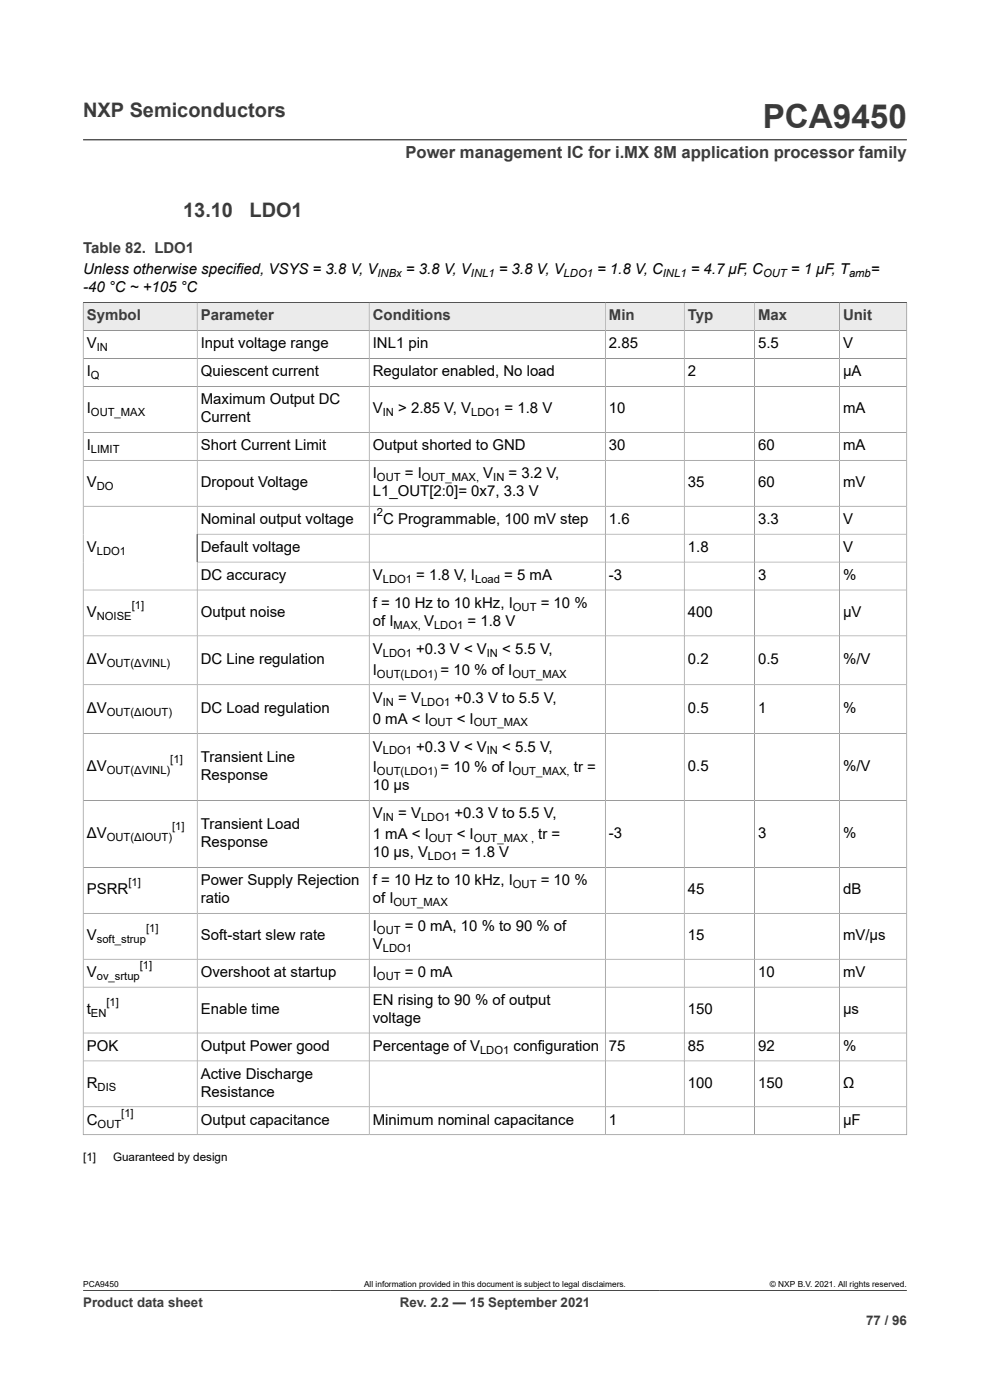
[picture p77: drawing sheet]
<svg xmlns="http://www.w3.org/2000/svg" width="210mm" height="297mm" viewBox="0 0 210 297" stroke-linecap="round" stroke-linejoin="round" font-family="sans-serif">
<defs><g id="words">
<text font-size="7.1" fill="#3c3c3c" x="161.8" y="27.2">PCA9450</text>
<g font-size="4.2" fill="#3c3c3c">
<text x="17.6" y="24.8">NXP Semiconductors</text>
<text x="38.9" y="46">13.10</text>
<text x="52.9" y="46">LDO1</text>
</g>
<text font-size="3.5" fill="#3c3c3c" x="86" y="33.5">Power management IC for i.MX 8M application processor family</text>
<g font-size="3.2" fill="#3c3c3c">
<text x="17.6" y="53.7">Table 82. LDO1</text>
<text x="18.4" y="68">Symbol</text>
<text x="42.6" y="68">Parameter</text>
<text x="79.1" y="68">Conditions</text>
<text x="129.2" y="68">Min</text>
<text x="145.9" y="68">Typ</text>
<text x="160.8" y="68">Max</text>
<text x="178.8" y="68">Unit</text>
</g>
<g font-size="3.2">
<text x="17.6" y="58.2">Unless otherwise specified, VSYS = 3.8 V, V</text>
<text x="86.1" y="58.2">= 3.8 V, V</text>
<text x="105.8" y="58.2">= 3.8 V, V</text>
<text x="126.7" y="58.2">= 1.8 V, C</text>
<text x="146.5" y="58.2">= 4.7 μF, C</text>
<text x="167.8" y="58.2">= 1 μF, T</text>
<text x="184.7" y="58.2">=</text>
<text x="17.6" y="62">-40 °C ~ +105 °C</text>
<text x="18.4" y="73.9">V</text>
<text x="42.6" y="73.9">Input voltage range</text>
<text x="79.1" y="73.9">INL1 pin</text>
<text x="129.2" y="73.9">2.85</text>
<text x="160.8" y="73.9">5.5</text>
<text x="178.8" y="73.9">V</text>
<text x="18.4" y="79.8">I</text>
<text x="42.6" y="79.8">Quiescent current</text>
<text x="79.1" y="79.8">Regulator enabled, No load</text>
<text x="145.9" y="79.8">2</text>
<text x="178.8" y="79.8">μA</text>
<text x="18.4" y="87.7">I</text>
<text x="42.6" y="85.8">Maximum Output DC</text>
<text x="42.6" y="89.6">Current</text>
<text x="79.1" y="87.7">V</text>
<text x="84.5" y="87.7">&gt; 2.85 V, V</text>
<text x="107" y="87.7">= 1.8 V</text>
<text x="129.2" y="87.7">10</text>
<text x="178.8" y="87.7">mA</text>
<text x="18.4" y="95.5">I</text>
<text x="42.6" y="95.5">Short Current Limit</text>
<text x="79.1" y="95.5">Output shorted to GND</text>
<text x="129.2" y="95.5">30</text>
<text x="160.8" y="95.5">60</text>
<text x="178.8" y="95.5">mA</text>
<text x="79.1" y="101.4">I</text>
<text x="85.9" y="101.4">= I</text>
<text x="102.5" y="101.4">V</text>
<text x="107.9" y="101.4">= 3.2 V,</text>
<text x="18.4" y="103.3">V</text>
<text x="42.6" y="103.3">Dropout Voltage</text>
<text x="79.1" y="105.2">L1_OUT[2:0]= 0x7, 3.3 V</text>
<text x="145.9" y="103.3">35</text>
<text x="160.8" y="103.3">60</text>
<text x="178.8" y="103.3">mV</text>
<text x="42.6" y="111.2">Nominal output voltage</text>
<text x="79.1" y="111.2">I C Programmable, 100 mV step</text>
<text x="129.2" y="111.2">1.6</text>
<text x="160.8" y="111.2">3.3</text>
<text x="178.8" y="111.2">V</text>
<text x="18.4" y="117.1">V</text>
<text x="42.6" y="117.1">Default voltage</text>
<text x="145.9" y="117.1">1.8</text>
<text x="178.8" y="117.1">V</text>
<text x="42.6" y="123">DC accuracy</text>
<text x="79.1" y="123">V</text>
<text x="88.3" y="123">= 1.8 V, I</text>
<text x="107" y="123">= 5 mA</text>
<text x="129.2" y="123">-3</text>
<text x="160.8" y="123">3</text>
<text x="178.8" y="123">%</text>
<text x="18.4" y="130.9">V</text>
<text x="42.6" y="130.9">Output noise</text>
<text x="79.1" y="129">f = 10 Hz to 10 kHz, I</text>
<text x="114.7" y="129">= 10 %</text>
<text x="145.9" y="130.9">400</text>
<text x="178.8" y="130.9">μV</text>
<text x="79.1" y="132.8">of I</text>
<text x="90" y="132.8">V</text>
<text x="99.2" y="132.8">= 1.8 V</text>
<text x="18.4" y="140.9">ΔV</text>
<text x="42.6" y="140.9">DC Line regulation</text>
<text x="79.1" y="138.7">V</text>
<text x="79.1" y="143.1">I</text>
<text x="88.3" y="138.7">+0.3 V &lt; V</text>
<text x="93.5" y="143.1">= 10 % of I</text>
<text x="106.5" y="138.7">&lt; 5.5 V,</text>
<text x="145.9" y="140.9">0.2</text>
<text x="160.8" y="140.9">0.5</text>
<text x="178.8" y="140.9">%/V</text>
<text x="79.1" y="149.1">V</text>
<text x="84.5" y="149.1">= V</text>
<text x="96.4" y="149.1">+0.3 V to 5.5 V,</text>
<text x="18.4" y="151.3">ΔV</text>
<text x="42.6" y="151.3">DC Load regulation</text>
<text x="79.1" y="153.5">0 mA &lt; I</text>
<text x="96.9" y="153.5">&lt; I</text>
<text x="145.9" y="151.3">0.5</text>
<text x="160.8" y="151.3">1</text>
<text x="178.8" y="151.3">%</text>
<text x="42.6" y="161.7">Transient Line</text>
<text x="79.1" y="159.4">V</text>
<text x="88.3" y="159.4">+0.3 V &lt; V</text>
<text x="106.5" y="159.4">&lt; 5.5 V,</text>
<text x="18.4" y="163.6">ΔV</text>
<text x="42.6" y="165.5">Response</text>
<text x="79.1" y="167.7">10 μs</text>
<text x="79.1" y="163.9">I</text>
<text x="93.5" y="163.9">= 10 % of I</text>
<text x="121.7" y="163.9">tr =</text>
<text x="145.9" y="163.6">0.5</text>
<text x="178.8" y="163.6">%/V</text>
<text x="79.1" y="173.6">V</text>
<text x="84.5" y="173.6">= V</text>
<text x="96.4" y="173.6">+0.3 V to 5.5 V,</text>
<text x="18.4" y="177.7">ΔV</text>
<text x="42.6" y="175.8">Transient Load</text>
<text x="42.6" y="179.6">Response</text>
<text x="79.1" y="178.1">1 mA &lt; I</text>
<text x="96.9" y="178.1">&lt; I</text>
<text x="114.2" y="178.1">tr =</text>
<text x="129.2" y="177.7">-3</text>
<text x="160.8" y="177.7">3</text>
<text x="178.8" y="177.7">%</text>
<text x="79.1" y="181.9">10 μs, V</text>
<text x="97.9" y="181.9">= 1.8 V</text>
<text x="18.4" y="189.7">PSRR</text>
<text x="42.6" y="187.8">Power Supply Rejection</text>
<text x="42.6" y="191.6">ratio</text>
<text x="79.1" y="187.8">f = 10 Hz to 10 kHz, I</text>
<text x="79.1" y="191.6">of I</text>
<text x="114.7" y="187.8">= 10 %</text>
<text x="145.9" y="189.7">45</text>
<text x="178.8" y="189.7">dB</text>
<text x="79.1" y="197.5">I</text>
<text x="85.9" y="197.5">= 0 mA, 10 % to 90 % of</text>
<text x="18.4" y="199.4">V</text>
<text x="42.6" y="199.4">Soft-start slew rate</text>
<text x="79.1" y="201.3">V</text>
<text x="145.9" y="199.4">15</text>
<text x="178.8" y="199.4">mV/μs</text>
<text x="18.4" y="207.3">V</text>
<text x="42.6" y="207.3">Overshoot at startup</text>
<text x="79.1" y="207.3">I</text>
<text x="85.9" y="207.3">= 0 mA</text>
<text x="160.8" y="207.3">10</text>
<text x="178.8" y="207.3">mV</text>
<text x="18.4" y="215.1">t</text>
<text x="42.6" y="215.1">Enable time</text>
<text x="79.1" y="213.2">EN rising to 90 % of output</text>
<text x="145.9" y="215.1">150</text>
<text x="178.8" y="215.1">μs</text>
<text x="79.1" y="217">voltage</text>
<text x="18.4" y="222.9">POK</text>
<text x="42.6" y="222.9">Output Power good</text>
<text x="79.1" y="222.9">Percentage of V</text>
<text x="108.9" y="222.9">configuration</text>
<text x="129.2" y="222.9">75</text>
<text x="145.9" y="222.9">85</text>
<text x="160.8" y="222.9">92</text>
<text x="178.8" y="222.9">%</text>
<text x="18.4" y="230.8">R</text>
<text x="42.6" y="228.9">Active Discharge</text>
<text x="42.6" y="232.7">Resistance</text>
<text x="145.9" y="230.8">100</text>
<text x="160.8" y="230.8">150</text>
<text x="178.8" y="230.8">Ω</text>
<text x="18.4" y="238.6">C</text>
<text x="42.6" y="238.6">Output capacitance</text>
<text x="79.1" y="238.6">Minimum nominal capacitance</text>
<text x="129.2" y="238.6">1</text>
<text x="178.8" y="238.6">μF</text>
</g>
<g font-size="2.8" fill="#3c3c3c">
<text x="17.6" y="277.3">Product data sheet</text>
<text x="84.8" y="277.3">Rev. 2.2 — 15 September 2021</text>
<text x="183.7" y="281">77 / 96</text>
</g>
<g font-size="2.5">
<text x="17.6" y="246.4">[1]</text>
<text x="24" y="246.4">Guaranteed by design</text>
</g>
<g font-size="2.4">
<text x="80.1" y="58.8">INBx</text>
<text x="99.9" y="58.8">INL1</text>
<text x="119.6" y="58.8">LDO1</text>
<text x="140.6" y="58.8">INL1</text>
<text x="161.9" y="58.8">OUT</text>
<text x="180.1" y="58.8">amb</text>
<text x="20.5" y="74.5">IN</text>
<text x="19.3" y="80.5">Q</text>
<text x="19.3" y="88.3">OUT_MAX</text>
<text x="81.2" y="88.3">IN</text>
<text x="99.9" y="88.3">LDO1</text>
<text x="19.3" y="96.1">LIMIT</text>
<text x="20.5" y="104">DO</text>
<text x="80" y="102.1">OUT</text>
<text x="89.5" y="102.1">OUT_MAX,</text>
<text x="104.6" y="102.1">IN</text>
<text x="80" y="109.5">2</text>
<text x="20.5" y="117.7">LDO1</text>
<text x="81.2" y="123.6">LDO1</text>
<text x="100.8" y="123.6">Load</text>
<text x="20.5" y="131.5">NOISE</text>
<text x="27.9" y="129.2">[1]</text>
<text x="108.8" y="129.6">OUT</text>
<text x="83.5" y="133.4">MAX,</text>
<text x="92.1" y="133.4">LDO1</text>
<text x="22.6" y="141.5">OUT(ΔVINL)</text>
<text x="80" y="143.7">OUT(LDO1)</text>
<text x="81.2" y="139.3">LDO1</text>
<text x="103.3" y="139.3">IN</text>
<text x="108.7" y="143.7">OUT_MAX</text>
<text x="81.2" y="149.7">IN</text>
<text x="89.3" y="149.7">LDO1</text>
<text x="22.6" y="151.9">OUT(ΔIOUT)</text>
<text x="91" y="154.1">OUT</text>
<text x="100.5" y="154.1">OUT_MAX</text>
<text x="36.1" y="161.9">[1]</text>
<text x="81.2" y="160">LDO1</text>
<text x="103.3" y="160">IN</text>
<text x="22.6" y="164.2">OUT(ΔVINL)</text>
<text x="80" y="164.5">OUT(LDO1)</text>
<text x="108.7" y="164.5">OUT_MAX,</text>
<text x="22.6" y="178.4">OUT(ΔIOUT)</text>
<text x="36.5" y="176.1">[1]</text>
<text x="81.2" y="174.2">IN</text>
<text x="89.3" y="174.2">LDO1</text>
<text x="91" y="178.7">OUT</text>
<text x="100.5" y="178.7">OUT_MAX ,</text>
<text x="90.8" y="182.5">LDO1</text>
<text x="27.2" y="188.1">[1]</text>
<text x="108.8" y="188.4">OUT</text>
<text x="31" y="197.8">[1]</text>
<text x="83.5" y="192.2">OUT_MAX</text>
<text x="20.5" y="200.1">soft_strup</text>
<text x="80" y="198.1">OUT</text>
<text x="81.2" y="202">LDO1</text>
<text x="20.5" y="207.9">ov_srtup</text>
<text x="29.7" y="205.6">[1]</text>
<text x="80" y="207.9">OUT</text>
<text x="19.3" y="215.7">EN</text>
<text x="22.6" y="213.5">[1]</text>
<text x="101.8" y="223.5">LDO1</text>
<text x="20.7" y="231.4">DIS</text>
<text x="20.7" y="239.2">OUT</text>
<text x="25.7" y="236.9">[1]</text>
</g>
<g font-size="1.8">
<text x="17.6" y="273.1">PCA9450</text>
<text x="77.2" y="273.1">All information provided in this document is subject to legal disclaimers.</text>
<text x="163.3" y="273.1">© NXP B.V. 2021. All rights reserved.</text>
</g>
</g></defs>
<path d="M17.6 29.7h174.8M17.6 64.2h174.8" fill="none" stroke="#3c3c3c" stroke-width=".21"/>
<path d="M17.7 64.3h24.1v5.8h-24.1z" fill="#ebebeb"/>
<path d="M17.6 64.2h24.2v5.9h-24.2z" fill="none" stroke="#3c3c3c" stroke-width=".21"/>
<path d="M41.9 64.3h36.3v5.8h-36.3z" fill="#ebebeb"/>
<path d="M41.8 64.2h36.5v5.9h-36.5z" fill="none" stroke="#3c3c3c" stroke-width=".21"/>
<path d="M78.4 64.3h49.9v5.8h-49.9z" fill="#ebebeb"/>
<path d="M78.3 64.2h50.1v5.9h-50.1z" fill="none" stroke="#3c3c3c" stroke-width=".21"/>
<path d="M128.5 64.3h16.6v5.8h-16.6z" fill="#ebebeb"/>
<path d="M128.4 64.2h16.7v5.9h-16.7z" fill="none" stroke="#3c3c3c" stroke-width=".21"/>
<path d="M145.2 64.3h14.7v5.8h-14.7z" fill="#ebebeb"/>
<path d="M145.1 64.2h14.9v5.9h-14.9z" fill="none" stroke="#3c3c3c" stroke-width=".21"/>
<path d="M160.1 64.3h17.9v5.8h-17.9z" fill="#ebebeb"/>
<path d="M160 64.2h18v5.9h-18z" fill="none" stroke="#3c3c3c" stroke-width=".21"/>
<path d="M178.1 64.3h14.2v5.8h-14.2z" fill="#ebebeb"/>
<g fill="none" stroke="#3c3c3c" stroke-width=".21">
<path d="M17.6 76.1h174.8M41.8 70.1v170.6M78.3 70.1v170.6M128.4 70.1v170.6M145.1 70.1v170.6M160 70.1v170.6M192.4 70.1h-174.8v170.7M17.6 82h174.8M17.6 91.7h174.8M17.6 97.6h174.8M17.6 107.4h174.8M41.8 113.3h150.6"/>
<path d="M41.8 119.2h150.6M17.6 125.2h174.8M17.6 134.9h174.8M17.6 145.3h174.8M17.6 155.6h174.8M192.4 169.8h-174.8M17.6 184h174.8M17.6 193.7h174.8M17.6 203.5h174.8M17.6 209.4h174.8M17.6 219.1h174.8M17.6 225.1h174.8"/>
<path d="M17.6 234.8h174.8M17.6 240.7h174.8M178 240.7v-176.5h14.4v176.6M17.6 273.8h174.8"/>
</g>
<use href="#words"/>
</svg>
